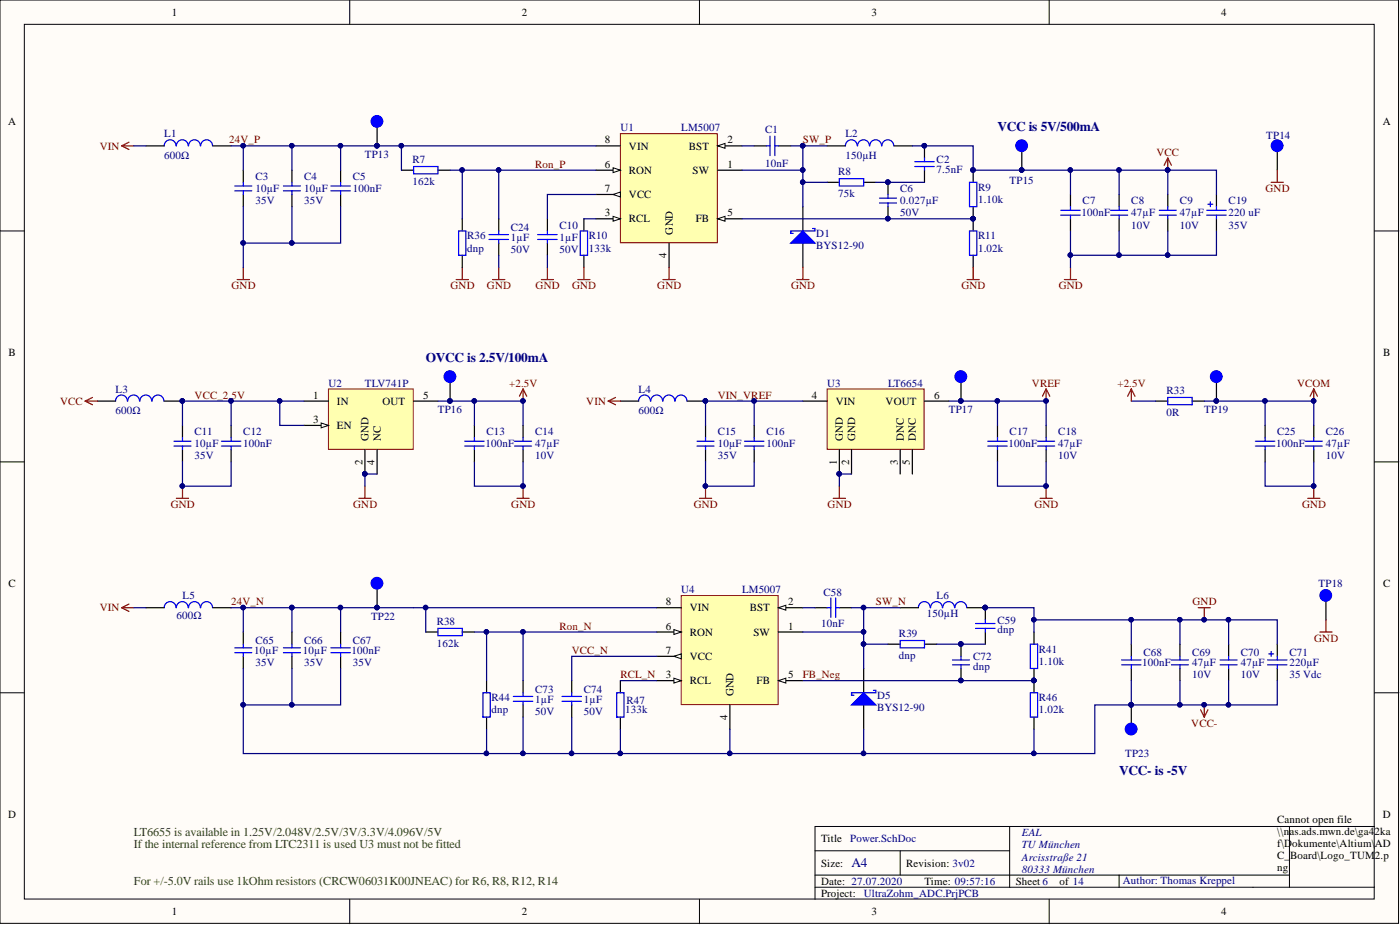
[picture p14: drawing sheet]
<svg xmlns="http://www.w3.org/2000/svg" width="292mm" height="193mm" viewBox="0 0 292 193" stroke-linecap="round" stroke-linejoin="round" font-family="sans-serif">
<defs><g id="words">
<g font-size="2.8" fill="#000080">
<text x="208.1" y="27.3">VCC is 5V/500mA</text>
<text x="88.8" y="75.5">OVCC is 2.5V/100mA</text>
<text x="233.5" y="161.7">VCC- is -5V</text>
<text x="177.7" y="181">A4</text>
</g>
<g font-size="2.5" fill="#274e13">
<text x="27.9" y="174.4">LT6655 is available in 1.25V/2.048V/2.5V/3V/3.3V/4.096V/5V</text>
<text x="27.9" y="177">If the internal reference from LTC2311 is used U3 must not be fitted</text>
<text x="27.9" y="184.6">For +/-5.0V rails use 1kOhm resistors (CRCW06031K00JNEAC) for R6, R8, R12, R14</text>
</g>
<g font-size="2.3">
<text x="35.9" y="3.3">1</text>
<text x="108.9" y="3.3">2</text>
<text x="181.8" y="3.3">3</text>
<text x="254.8" y="3.3">4</text>
<text x="1.7" y="26.1">A</text>
<text x="126.2" y="29.9">8</text>
<text x="151.8" y="29.9">2</text>
<text x="288.5" y="26.1">A</text>
<text x="126.2" y="35">6</text>
<text x="131.2" y="31.2">VIN</text>
<text x="143.7" y="31.2">BST</text>
<text x="151.8" y="35">1</text>
<text x="126.2" y="40.1">7</text>
<text x="131.2" y="36.3">RON</text>
<text x="131.2" y="41.3">VCC</text>
<text x="144.5" y="36.3">SW</text>
<text x="126.2" y="45.1">3</text>
<text x="131.2" y="46.4">RCL</text>
<text x="145.2" y="46.4">FB</text>
<text x="151.8" y="45.1">5</text>
<text x="139.1" y="53.9" transform="rotate(-90 139.1 53.9)">4</text>
<text x="140.4" y="48.9" transform="rotate(-90 140.4 48.9)">GND</text>
<text x="1.8" y="74.3">B</text>
<text x="288.6" y="74.3">B</text>
<text x="65.3" y="83.2">1</text>
<text x="88.3" y="83.2">5</text>
<text x="169.4" y="83.2">4</text>
<text x="194.9" y="83.2">6</text>
<text x="65.3" y="88.2">3</text>
<text x="70.3" y="84.4">IN</text>
<text x="70.3" y="89.5">EN</text>
<text x="79.8" y="84.4">OUT</text>
<text x="174.4" y="84.4">VIN</text>
<text x="184.8" y="84.4">VOUT</text>
<text x="76.9" y="92" transform="rotate(-90 76.9 92)">GND</text>
<text x="79.4" y="92" transform="rotate(-90 79.4 92)">NC</text>
<text x="175.9" y="92" transform="rotate(-90 175.9 92)">GND</text>
<text x="178.4" y="92" transform="rotate(-90 178.4 92)">GND</text>
<text x="188.6" y="92" transform="rotate(-90 188.6 92)">DNC</text>
<text x="191.1" y="92" transform="rotate(-90 191.1 92)">DNC</text>
<text x="75.6" y="97" transform="rotate(-90 75.6 97)">2</text>
<text x="78.2" y="97" transform="rotate(-90 78.2 97)">4</text>
<text x="174.6" y="97" transform="rotate(-90 174.6 97)">1</text>
<text x="177.2" y="97" transform="rotate(-90 177.2 97)">2</text>
<text x="187.3" y="97" transform="rotate(-90 187.3 97)">3</text>
<text x="189.8" y="97" transform="rotate(-90 189.8 97)">5</text>
<text x="1.8" y="122.5">C</text>
<text x="288.6" y="122.5">C</text>
<text x="138.9" y="131.3">6</text>
<text x="138.9" y="126.3">8</text>
<text x="143.9" y="127.5">VIN</text>
<text x="156.4" y="127.5">BST</text>
<text x="164.5" y="131.3">1</text>
<text x="164.5" y="126.3">2</text>
<text x="138.9" y="136.4">7</text>
<text x="143.9" y="132.6">RON</text>
<text x="143.9" y="137.7">VCC</text>
<text x="157.2" y="132.6">SW</text>
<text x="138.9" y="141.5">3</text>
<text x="143.9" y="142.8">RCL</text>
<text x="157.9" y="142.8">FB</text>
<text x="164.5" y="141.5">5</text>
<text x="153" y="145.3" transform="rotate(-90 153 145.3)">GND</text>
<text x="151.8" y="150.3" transform="rotate(-90 151.8 150.3)">4</text>
<text x="1.7" y="170.6">D</text>
<text x="266.5" y="171.7">Cannot open file</text>
<text x="288.5" y="170.6">D</text>
<text x="171.3" y="175.7">Title</text>
<text x="266.5" y="174.2">\\nas.ads.mwn.de\ga4</text>
<text x="266.5" y="176.7">f\D</text>
<text x="266.5" y="179.3">C_</text>
<text x="269.2" y="179.3">Board\Logo_TUM2.p</text>
<text x="269.6" y="176.7">okumente\Altium\</text>
<text x="286.8" y="174.2">2ka</text>
<text x="286.9" y="176.7">AD</text>
<text x="171.3" y="180.8">Size:</text>
<text x="171.3" y="184.6">Date: 27.07.2020</text>
<text x="189.1" y="180.8">Revision: 3v02</text>
<text x="192.9" y="184.6">Time: 09:57:16</text>
<text x="211.9" y="184.6">Sheet 6</text>
<text x="221.1" y="184.6">of 14</text>
<text x="266.5" y="181.8">ng</text>
<text x="35.9" y="190.9">1</text>
<text x="108.9" y="190.9">2</text>
<text x="171.3" y="187.1">Project:</text>
<text x="181.8" y="190.9">3</text>
<text x="254.8" y="190.9">4</text>
</g>
<g font-size="2.3" fill="#000080">
<text x="34.3" y="28.7">L1</text>
<text x="129.4" y="27.4">U1</text>
<text x="142.1" y="27.4">LM5007</text>
<text x="159.6" y="27.6">C1</text>
<text x="176.4" y="28.7">L2</text>
<text x="264.2" y="28.9">TP14</text>
<text x="34.3" y="33.2">600Ω</text>
<text x="76.1" y="33">TP13</text>
<text x="86" y="34">R7</text>
<text x="159.6" y="34.7">10nF</text>
<text x="176.4" y="33.2">150µH</text>
<text x="195.4" y="34">C2</text>
<text x="53.3" y="37.5">C3</text>
<text x="53.3" y="40.1">10µF</text>
<text x="63.5" y="37.5">C4</text>
<text x="63.5" y="40.1">10µF</text>
<text x="73.6" y="37.5">C5</text>
<text x="73.6" y="40.1">100nF</text>
<text x="86" y="38.5">162k</text>
<text x="174.9" y="36.5">R8</text>
<text x="174.9" y="41.1">75k</text>
<text x="187.8" y="40.1">C6</text>
<text x="195.4" y="36">7.5nF</text>
<text x="204.1" y="39.8">R9</text>
<text x="210.7" y="38.3">TP15</text>
<text x="53.3" y="42.6">35V</text>
<text x="63.5" y="42.6">35V</text>
<text x="116.7" y="47.7">C10</text>
<text x="187.8" y="45.1">50V</text>
<text x="187.8" y="42.6">0.027µF</text>
<text x="204.1" y="42.3">1.10k</text>
<text x="225.6" y="45.1">100nF</text>
<text x="225.9" y="42.6">C7</text>
<text x="236" y="47.7">10V</text>
<text x="236" y="42.6">C8</text>
<text x="236" y="45.1">47µF</text>
<text x="246.2" y="47.7">10V</text>
<text x="246.2" y="42.6">C9</text>
<text x="246.2" y="45.1">47µF</text>
<text x="256.3" y="47.7">35V</text>
<text x="256.3" y="42.6">C19</text>
<text x="256.3" y="45.1">220 uF</text>
<text x="97.5" y="50">R36</text>
<text x="97.5" y="52.5">dnp</text>
<text x="106.6" y="52.7">50V</text>
<text x="106.6" y="48.2">C24</text>
<text x="106.6" y="50.2">1µF</text>
<text x="116.7" y="52.7">50V</text>
<text x="116.7" y="50.2">1µF</text>
<text x="122.8" y="50">R10</text>
<text x="122.8" y="52.5">133k</text>
<text x="170.3" y="49.4">D1</text>
<text x="170.3" y="52">BYS12-90</text>
<text x="204.1" y="50">R11</text>
<text x="204.1" y="52.5">1.02k</text>
<text x="24.1" y="81.9">L3</text>
<text x="68.5" y="80.6">U2</text>
<text x="76.1" y="80.6">TLV741P</text>
<text x="133.2" y="81.9">L4</text>
<text x="172.6" y="80.6">U3</text>
<text x="185.3" y="80.6">LT6654</text>
<text x="243.4" y="82.2">R33</text>
<text x="24.1" y="86.5">600Ω</text>
<text x="91.4" y="86.2">TP16</text>
<text x="133.2" y="86.5">600Ω</text>
<text x="198" y="86.2">TP17</text>
<text x="243.4" y="86.7">0R</text>
<text x="251.3" y="86.2">TP19</text>
<text x="40.6" y="95.8">35V</text>
<text x="40.6" y="90.8">C11</text>
<text x="40.6" y="93.3">10µF</text>
<text x="50.8" y="90.8">C12</text>
<text x="50.8" y="93.3">100nF</text>
<text x="101.3" y="93.3">100nF</text>
<text x="101.5" y="90.8">C13</text>
<text x="111.7" y="95.8">10V</text>
<text x="111.7" y="90.8">C14</text>
<text x="111.7" y="93.3">47µF</text>
<text x="149.7" y="95.8">35V</text>
<text x="149.7" y="90.8">C15</text>
<text x="149.7" y="93.3">10µF</text>
<text x="159.9" y="90.8">C16</text>
<text x="159.9" y="93.3">100nF</text>
<text x="210.4" y="93.3">100nF</text>
<text x="210.7" y="90.8">C17</text>
<text x="220.8" y="95.8">10V</text>
<text x="220.8" y="90.8">C18</text>
<text x="220.8" y="93.3">47µF</text>
<text x="266.2" y="93.3">100nF</text>
<text x="266.5" y="90.8">C25</text>
<text x="276.6" y="95.8">10V</text>
<text x="276.6" y="90.8">C26</text>
<text x="276.6" y="93.3">47µF</text>
<text x="38.1" y="125">L5</text>
<text x="142.1" y="123.7">U4</text>
<text x="154.8" y="123.7">LM5007</text>
<text x="171.8" y="124.2">C58</text>
<text x="195.4" y="125">L6</text>
<text x="275.1" y="122.5">TP18</text>
<text x="36.8" y="129.1">600Ω</text>
<text x="77.4" y="129.3">TP22</text>
<text x="91.1" y="130.3">R38</text>
<text x="171.3" y="130.8">10nF</text>
<text x="193.4" y="128.8">150µH</text>
<text x="208.1" y="130.1">C59</text>
<text x="53" y="136.4">10µF</text>
<text x="53.3" y="134.4">C65</text>
<text x="63.2" y="136.4">10µF</text>
<text x="63.5" y="134.4">C66</text>
<text x="73.3" y="136.4">100nF</text>
<text x="73.6" y="134.4">C67</text>
<text x="91.1" y="134.9">162k</text>
<text x="187.6" y="132.9">R39</text>
<text x="187.6" y="137.4">dnp</text>
<text x="203" y="137.7">C72</text>
<text x="208.1" y="132.1">dnp</text>
<text x="216.7" y="136.2">R41</text>
<text x="238.6" y="136.9">C68</text>
<text x="248.7" y="136.9">C69</text>
<text x="258.9" y="136.9">C70</text>
<text x="269" y="136.9">C71</text>
<text x="53.3" y="138.9">35V</text>
<text x="63.5" y="138.9">35V</text>
<text x="73.6" y="138.9">35V</text>
<text x="203" y="139.7">dnp</text>
<text x="216.7" y="138.7">1.10k</text>
<text x="238.3" y="138.9">100nF</text>
<text x="248.7" y="141.5">10V</text>
<text x="248.7" y="138.9">47µF</text>
<text x="258.9" y="141.5">10V</text>
<text x="258.9" y="138.9">47µF</text>
<text x="269" y="141.5">35 Vdc</text>
<text x="269" y="138.9">220µF</text>
<text x="102.5" y="146.3">R44</text>
<text x="102.5" y="148.8">dnp</text>
<text x="111.7" y="149.1">50V</text>
<text x="111.7" y="144.5">C73</text>
<text x="111.7" y="146.6">1µF</text>
<text x="121.8" y="149.1">50V</text>
<text x="121.8" y="144.5">C74</text>
<text x="121.8" y="146.6">1µF</text>
<text x="130.5" y="148.8">133k</text>
<text x="130.7" y="146.8">R47</text>
<text x="183" y="145.8">D5</text>
<text x="183" y="148.3">BYS12-90</text>
<text x="216.7" y="146.3">R46</text>
<text x="216.7" y="148.8">1.02k</text>
<text x="234.8" y="158">TP23</text>
<text x="177.4" y="175.7">Power.SchDoc</text>
<text x="213.2" y="174.4">EAL</text>
<text x="213.2" y="179.5">Arcisstraße 21</text>
<text x="213.2" y="177">TU München</text>
<text x="213.2" y="182.1">80333 München</text>
<text x="234.3" y="184.3">Author: Thomas Kreppel</text>
<text x="180.2" y="187.1">UltraZohm_ADC.PrjPCB</text>
</g>
<g font-size="2.3" fill="#800000">
<text x="47.8" y="29.9">24V_P</text>
<text x="167.5" y="29.9">SW_P</text>
<text x="20.8" y="31.2">VIN</text>
<text x="111.7" y="35">Ron_P</text>
<text x="241.3" y="32.5">VCC</text>
<text x="264" y="40.1">GND</text>
<text x="48.3" y="60.3">GND</text>
<text x="94" y="60.3">GND</text>
<text x="101.6" y="60.3">GND</text>
<text x="111.8" y="60.3">GND</text>
<text x="119.4" y="60.3">GND</text>
<text x="137.1" y="60.3">GND</text>
<text x="165.1" y="60.3">GND</text>
<text x="200.6" y="60.3">GND</text>
<text x="220.9" y="60.3">GND</text>
<text x="40.6" y="83.2">VCC_2.5V</text>
<text x="106.3" y="80.6">+2.5V</text>
<text x="149.7" y="83.2">VIN_VREF</text>
<text x="215.3" y="80.6">VREF</text>
<text x="233.2" y="80.6">+2.5V</text>
<text x="270.6" y="80.6">VCOM</text>
<text x="12.5" y="84.4">VCC</text>
<text x="122.3" y="84.4">VIN</text>
<text x="35.6" y="106">GND</text>
<text x="73.7" y="106">GND</text>
<text x="106.7" y="106">GND</text>
<text x="144.8" y="106">GND</text>
<text x="172.7" y="106">GND</text>
<text x="215.8" y="106">GND</text>
<text x="271.7" y="106">GND</text>
<text x="20.8" y="127.5">VIN</text>
<text x="48.2" y="126.3">24V_N</text>
<text x="116.7" y="131.3">Ron_N</text>
<text x="182.7" y="126.3">SW_N</text>
<text x="248.8" y="126.3">GND</text>
<text x="119.3" y="136.4">VCC_N</text>
<text x="274.2" y="133.9">GND</text>
<text x="129.4" y="141.5">RCL_N</text>
<text x="167.5" y="141.5">FB_Neg</text>
<text x="248.6" y="151.6">VCC-</text>
</g>
</g></defs>
<g fill="#fffcf8" stroke="#000" stroke-width=".21">
<path d="M0 0h291.8v192.6h-291.8z"/>
<path d="M5.1 5.1h281.6v182.5h-281.6z"/>
</g>
<g fill="none" stroke="#000" stroke-width=".21">
<path d="M73 0v5.1M145.9 0v5.1M218.9 0v5.1M0 48.2h5.1M286.8 48.2h5.1M0 96.4h5.1M286.8 96.4h5.1M0 144.5h5.1M286.8 144.5h5.1M170 177.5h40.7M187.8 177.5v5.1M210.7 172.4v12.7"/>
<path d="M269 172.4h-99v15.2M286.8 172.4h-17.8v12.7M73 187.6v5.1M145.9 187.6v5.1M170 185.1h116.8M170 182.6h99M218.9 187.6v5.1M233.5 182.6v2.5"/>
</g>
<path d="M200.5 78.6v5.1M253.8 78.6v5.1M157.4 88.7v2.6M157.4 93.8v2.6" fill="none" stroke="#000" stroke-width=".25"/>
<path d="M155.3 93.1h4.1M155.3 92h4.1M157.4 91.3v.7M157.4 93.1v.7" fill="none" stroke="#00f" stroke-width=".25"/>
<g fill="none" stroke="#800000" stroke-width=".25">
<path d="M218.3 81.1v2.6M218.3 81.1l-.8 1.6M218.3 81.1l.7 1.6M274.1 81.1v2.6M274.1 81.1l-.8 1.6M274.1 81.1l.8 1.6M145.9 104h2.6M147.2 101.4v2.6M173.9 104h2.5M175.1 101.4v2.6M217 104h2.5M218.3 101.4v2.6"/>
<path d="M272.8 104h2.6M274.1 101.4v2.6"/>
</g>
<g fill="#000080" stroke="#000080" stroke-width=".21">
<circle cx="147.2" cy="101.4" r=".47"/>
<circle cx="218.2" cy="101.4" r=".47"/>
<circle cx="218.2" cy="83.6" r=".47"/>
<circle cx="274.1" cy="101.4" r=".47"/>
<circle cx="274.1" cy="83.6" r=".47"/>
<circle cx="200.5" cy="83.6" r=".47"/>
<circle cx="253.8" cy="83.6" r=".47"/>
</g>
<g fill="#00f" stroke="#00f" stroke-width=".21">
<circle cx="200.5" cy="78.6" r="1.23"/>
<circle cx="253.8" cy="78.6" r="1.23"/>
</g>
<path d="M129.4 27.9h20.3v22.7h-20.3z" fill="#ffffb0" stroke="#800000" stroke-width=".21"/>
<path d="M149.7 35.5h5.1M149.7 30.4h5.1" fill="none" stroke="#000" stroke-width=".25"/>
<path d="M149.7 30.4l1.6-.5v1z" fill="#fffcf8"/>
<path d="M149.7 30.4l1.6-.5v1z" fill="none" stroke="#000" stroke-width=".21"/>
<path d="M124.4 45.6h5" fill="none" stroke="#000" stroke-width=".25"/>
<path d="M127.9 45.1l1.5 .5-1.5 .6z" fill="#fffcf8"/>
<path d="M127.9 45.1l1.5 .5-1.5 .6z" fill="none" stroke="#000" stroke-width=".21"/>
<path d="M139.6 50.7v5.1M149.7 45.6h5.1" fill="none" stroke="#000" stroke-width=".25"/>
<path d="M149.7 45.6l1.6-.5v1.1z" fill="#fffcf8"/>
<path d="M149.7 45.6l1.6-.5v1.1z" fill="none" stroke="#000" stroke-width=".21"/>
<path d="M124.4 35.5h5" fill="none" stroke="#000" stroke-width=".25"/>
<path d="M127.9 35l1.5 .5-1.5 .5z" fill="#fffcf8"/>
<path d="M127.9 35l1.5 .5-1.5 .5z" fill="none" stroke="#000" stroke-width=".21"/>
<path d="M124.4 40.6h5" fill="none" stroke="#000" stroke-width=".25"/>
<path d="M127.9 40.6l1.5-.5v1z" fill="#fffcf8"/>
<path d="M127.9 40.6l1.5-.5v1z" fill="none" stroke="#000" stroke-width=".21"/>
<g fill="none" stroke="#000" stroke-width=".25">
<path d="M83.8 35.5h2.5M91.4 35.5h2.5M124.4 30.4h5M157.4 30.4h2.5M162.4 30.4h2.6M203 35.5v2.5M114.2 45.6v2.6M114.2 50.7v2.6M121.8 45.6v2.6M121.8 53.3v2.5M167.5 43.1v5.1M167.5 50.7v5.1"/>
<path d="M203 43.1v5.1M203 53.3v2.5M223.3 40.6v2.5M223.3 45.6v2.6"/>
</g>
<g fill="none" stroke="#00f" stroke-width=".25">
<path d="M86.3 34.7h5.1v1.6h-5.1zM159.9 30.4h.8M160.7 28.4v4.1M161.7 28.4v4.1M161.7 30.4h.7M202.3 38h1.5v5.1h-1.5zM112.2 50h4M112.2 48.9h4M114.2 48.2v.7M114.2 50v.7M121.1 48.2h1.5v5.1h-1.5zM202.3 48.2h1.5v5.1h-1.5z"/>
<path d="M221.3 43.9h4.1M221.3 44.9h4.1M223.3 43.1v.8M223.3 44.9v.7"/>
</g>
<g fill="#000080" stroke="#000080" stroke-width=".21">
<circle cx="203" cy="45.6" r=".47"/>
<circle cx="203" cy="35.5" r=".47"/>
</g>
<path d="M165 50.7l2.5-2.5 2.5 2.5z" fill="#00f"/>
<path d="M165 50.7l2.5-2.5 2.5 2.5zM169.5 47.7h.5v.5h-5v.5h.5" fill="none" stroke="#00f" stroke-width=".25"/>
<g fill="none" stroke="#800000" stroke-width=".25">
<path d="M243.7 33l-.8 1.5M243.7 33l.7 1.5M243.7 33v2.5M49.5 58.3h2.5M50.8 55.8v2.5M112.9 58.3h2.6M114.2 55.8v2.5M120.6 58.3h2.5M121.8 55.8v2.5M138.3 58.3h2.6M139.6 55.8v2.5M166.2 58.3h2.6"/>
<path d="M167.5 55.8v2.5M201.8 58.3h2.5M203 55.8v2.5M222.1 58.3h2.5M223.3 55.8v2.5"/>
</g>
<circle cx="243.6" cy="35.5" r=".47" fill="#000080" stroke="#000080" stroke-width=".21"/>
<path d="M68.5 81.1h17.7v12.6h-17.7z" fill="#ffffb0" stroke="#800000" stroke-width=".21"/>
<path d="M63.5 83.7h5M63.5 88.7h5M76.1 93.8v5.1" fill="none" stroke="#000" stroke-width=".25"/>
<circle cx="76.1" cy="98.9" r=".47" fill="#000080" stroke="#000080" stroke-width=".21"/>
<path d="M67 88.2l1.5 .5-1.5 .6z" fill="#fffcf8"/>
<path d="M67 88.2l1.5 .5-1.5 .6z" fill="none" stroke="#000" stroke-width=".21"/>
<path d="M78.7 25.4v5M213.2 30.4v5.1M93.9 78.6v5.1M48.2 88.7v2.6M48.2 93.8v2.6M78.7 93.8v5.1M86.3 83.7h5.1M99 88.7v2.6M99 93.8v2.6" fill="none" stroke="#000" stroke-width=".25"/>
<g fill="#000080" stroke="#000080" stroke-width=".21">
<circle cx="76.1" cy="98.9" r=".47"/>
<circle cx="38" cy="101.4" r=".47"/>
<circle cx="109.1" cy="101.4" r=".47"/>
<circle cx="213.2" cy="35.5" r=".47"/>
<circle cx="78.6" cy="30.4" r=".47"/>
<circle cx="93.9" cy="83.6" r=".47"/>
</g>
<path d="M46.2 93.1h4.1M46.2 92h4.1M48.2 91.3v.7M48.2 93.1v.7M97 93.1h4M97 92h4M99 91.3v.7M99 93.1v.7" fill="none" stroke="#00f" stroke-width=".25"/>
<path d="M36.8 104h2.5M38.1 101.4v2.6M74.9 104h2.5M76.1 101.4v2.6M107.9 104h2.5M109.1 101.4v2.6" fill="none" stroke="#800000" stroke-width=".25"/>
<g fill="#00f" stroke="#00f" stroke-width=".21">
<circle cx="213.2" cy="30.4" r="1.23"/>
<circle cx="78.6" cy="25.3" r="1.23"/>
<circle cx="93.9" cy="78.6" r="1.23"/>
</g>
<path d="M172.6 81.1h20.2v12.6h-20.2z" fill="#ffffb0" stroke="#800000" stroke-width=".21"/>
<g fill="none" stroke="#000" stroke-width=".25">
<path d="M30.5 30.4h3.8M44.4 30.4h3.8M50.8 35.5v2.5M60.9 35.5v2.5M71.1 35.5v2.5M172.6 38h2.5M172.6 30.4h3.8M180.2 38h2.5M185.3 38v2.6M186.5 30.4h3.9M192.9 30.4v2.6M192.9 35.5v2.5"/>
<path d="M266.5 30.4v5.1M50.8 40.6v2.5M60.9 40.6v2.5M71.1 40.6v2.5M185.3 43.1v2.5M233.5 40.6v2.5M233.5 45.6v2.6M243.7 40.6v2.5M243.7 45.6v2.6M253.8 40.6v2.5M253.8 45.6v2.6M20.3 83.7h3.8"/>
<path d="M34.3 83.7h3.8M38.1 88.7v2.6M38.1 93.8v2.6M109.1 88.7v2.6M109.1 93.8v2.6M129.4 83.7h3.8M143.4 83.7h3.8M147.2 88.7v2.6M147.2 93.8v2.6M167.5 83.7h5.1M175.1 93.8v5.1M177.7 93.8v5.1"/>
<path d="M187.8 93.8v5.1M190.4 93.8v5.1M192.9 83.7h5.1M208.1 88.7v2.6M208.1 93.8v2.6M218.3 88.7v2.6M218.3 93.8v2.6M241.1 83.7h2.6M248.7 83.7h2.6M264 88.7v2.6M264 93.8v2.6M274.1 88.7v2.6"/>
<path d="M274.1 93.8v2.6M30.5 126.8h3.8M44.4 126.8h3.8M50.8 131.9v2.5M50.8 136.9v2.6M60.9 131.9v2.5M60.9 136.9v2.6M170 126.8h2.6M175.1 126.8h2.6M180.2 139.5v5M200.5 134.4v2.5M200.5 139.5v2.5"/>
<path d="M205.6 126.8v2.5M205.6 131.9v2.5M236 134.4v2.5M236 139.5v2.5M246.2 134.4v2.5M246.2 139.5v2.5M256.3 134.4v2.5M256.3 139.5v2.5M266.5 134.4v2.5M266.5 139.5v2.5M180.2 147.1v5"/>
</g>
<g fill="#000080" stroke="#000080" stroke-width=".21">
<circle cx="175.1" cy="98.9" r=".47"/>
<circle cx="192.9" cy="30.4" r=".47"/>
<circle cx="38" cy="83.6" r=".47"/>
<circle cx="147.2" cy="83.6" r=".47"/>
<circle cx="185.2" cy="45.6" r=".47"/>
<circle cx="185.2" cy="38" r=".47"/>
<circle cx="167.5" cy="30.4" r=".47"/>
<circle cx="251.2" cy="147" r=".47"/>
<circle cx="251.2" cy="129.3" r=".47"/>
<circle cx="200.5" cy="134.3" r=".47"/>
<circle cx="200.5" cy="142" r=".47"/>
<circle cx="205.5" cy="126.7" r=".47"/>
</g>
<g fill="none" stroke="#00f" stroke-width=".25">
<path d="M36.7 30.4a1.23 1.23 0 0 0-1.2-1.2 1.23 1.23 0 0 0-1.2 1.2M39.3 30.4a1.23 1.23 0 0 0-1.3-1.2 1.23 1.23 0 0 0-1.2 1.2M41.8 30.4a1.23 1.23 0 0 0-1.2-1.2 1.23 1.23 0 0 0-1.3 1.2M44.3 30.4a1.23 1.23 0 0 0-1.2-1.2 1.23 1.23 0 0 0-1.2 1.2M49 39.8h3.5M49 38.8h3.5M50.8 38v.8M50.8 39.8v.8M59.1 39.8h3.6M59.1 38.8h3.6M60.9 38v.8M60.9 39.8v.8"/>
<path d="M69 39.8h4.1M69 38.8h4.1M71.1 38v.8M71.1 39.8v.8M175.1 37.3h5.1v1.5h-5.1zM178.9 30.4a1.23 1.23 0 0 0-1.3-1.2 1.23 1.23 0 0 0-1.2 1.2M181.4 30.4a1.23 1.23 0 0 0-1.2-1.2 1.23 1.23 0 0 0-1.3 1.2M183.9 30.4a1.23 1.23 0 0 0-1.2-1.2 1.23 1.23 0 0 0-1.2 1.2M186.5 30.4a1.23 1.23 0 0 0-1.3-1.2 1.23 1.23 0 0 0-1.2 1.2M190.9 34.7h4M190.9 33.7h4M192.9 33v.7"/>
<path d="M192.9 34.7v.8M183.5 41.3h3.6M183.5 42.3h3.6M185.3 40.6v.7M185.3 42.3v.8M231.7 43.9h3.6M231.7 44.9h3.6M233.5 43.1v.8M233.5 44.9v.7M241.9 43.9h3.5M241.9 44.9h3.5M243.7 43.1v.8"/>
<path d="M243.7 44.9v.7M251.8 43.9h4M251.8 44.9h4M252 42.6h1M252.5 42.1v1M253.8 43.1v.8M253.8 44.9v.7M26.6 83.7a1.23 1.23 0 0 0-1.3-1.3 1.23 1.23 0 0 0-1.2 1.3M29.1 83.7a1.23 1.23 0 0 0-1.2-1.3 1.23 1.23 0 0 0-1.3 1.3M31.6 83.7a1.23 1.23 0 0 0-1.2-1.3 1.23 1.23 0 0 0-1.2 1.3M34.2 83.7a1.23 1.23 0 0 0-1.2-1.3 1.23 1.23 0 0 0-1.3 1.3M36.3 93.1h3.5"/>
<path d="M36.3 92h3.5M38.1 91.3v.7M38.1 93.1v.7M107.4 93.1h3.5M107.4 92h3.5M109.1 91.3v.7M109.1 93.1v.7M135.7 83.7a1.23 1.23 0 0 0-1.2-1.3 1.23 1.23 0 0 0-1.3 1.3M138.2 83.7a1.23 1.23 0 0 0-1.2-1.3 1.23 1.23 0 0 0-1.2 1.3M140.8 83.7a1.23 1.23 0 0 0-1.2-1.3 1.23 1.23 0 0 0-1.3 1.3M143.3 83.7a1.23 1.23 0 0 0-1.2-1.3 1.23 1.23 0 0 0-1.2 1.3M145.4 93.1h3.6"/>
<path d="M145.4 92h3.6M147.2 91.3v.7M147.2 93.1v.7M206.1 93.1h4M206.1 92h4M208.1 91.3v.7M208.1 93.1v.7M216.5 93.1h3.5M216.5 92h3.5M218.3 91.3v.7M218.3 93.1v.7M243.7 82.9h5v1.5h-5z"/>
<path d="M261.9 93.1h4.1M261.9 92h4.1M264 91.3v.7M264 93.1v.7M272.3 93.1h3.6M272.3 92h3.6M274.1 91.3v.7M274.1 93.1v.7M36.7 126.8a1.23 1.23 0 0 0-1.2-1.3 1.23 1.23 0 0 0-1.2 1.3M39.3 126.8a1.23 1.23 0 0 0-1.3-1.3 1.23 1.23 0 0 0-1.2 1.3M41.8 126.8a1.23 1.23 0 0 0-1.2-1.3 1.23 1.23 0 0 0-1.3 1.3M44.3 126.8a1.23 1.23 0 0 0-1.2-1.3 1.23 1.23 0 0 0-1.2 1.3"/>
<path d="M49 135.1h3.5M49 136.2h3.5M50.8 134.4v.7M50.8 136.2v.7M59.1 135.1h3.6M59.1 136.2h3.6M60.9 134.4v.7M60.9 136.2v.7M172.6 126.8h.7M173.3 124.8v4M174.4 124.8v4M174.4 126.8h.7"/>
<path d="M198.7 137.7h3.6M198.7 138.7h3.6M200.5 136.9v.8M200.5 138.7v.8M203.6 131.1h4M203.6 130.1h4M205.6 129.3v.8M205.6 131.1v.8M234 137.7h4.1M234 138.7h4.1M236 136.9v.8M236 138.7v.8"/>
<path d="M244.4 137.7h3.6M244.4 138.7h3.6M246.2 136.9v.8M246.2 138.7v.8M254.6 137.7h3.5M254.6 138.7h3.5M256.3 136.9v.8M256.3 138.7v.8M264.5 137.7h4M264.5 138.7h4M264.7 136.4h1M265.2 135.9v1"/>
<path d="M266.5 136.9v.8M266.5 138.7v.8"/>
</g>
<circle cx="266.5" cy="30.4" r="1.23" fill="#00f" stroke="#00f" stroke-width=".21"/>
<g fill="none" stroke="#800000" stroke-width=".25">
<path d="M265.2 38h2.6M266.5 35.5v2.5M17.8 83.7h2.5M17.8 83.7l1.5 .7M19.3 82.9l-1.5 .8M126.9 83.7l1.5 .7M126.9 83.7h2.5M128.4 82.9l-1.5 .8M250 126.8h2.5M251.3 126.8v2.5M250.5 148.1l.8 1.5M251.3 147.1v2.5"/>
<path d="M252 148.1l-.7 1.5"/>
</g>
<path d="M177.7 147.1l2.5-2.6 2.5 2.6z" fill="#00f"/>
<g fill="none" stroke="#00f" stroke-width=".25">
<path d="M69 136.2h4.1M69 135.1h4.1M71.1 134.4v.7M71.1 136.2v.7M91.4 131.1h5v1.5h-5zM187.8 133.6h5.1v1.5h-5.1zM194.1 126.8a1.23 1.23 0 0 0-1.2-1.3 1.23 1.23 0 0 0-1.3 1.3M196.6 126.8a1.23 1.23 0 0 0-1.2-1.3 1.23 1.23 0 0 0-1.2 1.3M199.2 126.8a1.23 1.23 0 0 0-1.3-1.3 1.23 1.23 0 0 0-1.2 1.3M201.7 126.8a1.23 1.23 0 0 0-1.2-1.3 1.23 1.23 0 0 0-1.3 1.3M215 134.4h1.5v5.1h-1.5zM117.3 146.3h4"/>
<path d="M117.3 145.3h4M119.3 144.5v.8M119.3 146.3v.8M128.7 144.5h1.5v5.1h-1.5zM177.7 147.1l2.5-2.6 2.5 2.6zM182.2 144h.5v.5h-5v.5h.5M215 144.5h1.5v5.1h-1.5z"/>
</g>
<g fill="none" stroke="#000" stroke-width=".25">
<path d="M71.1 131.9v2.5M71.1 136.9v2.6M88.8 131.9h2.6M96.4 131.9h2.6M185.3 134.4h2.5M187.8 126.8h3.8M192.9 134.4h2.5M201.8 126.8h3.8M215.7 131.9v2.5M215.7 139.5v5M119.3 142v2.5M119.3 147.1v2.5"/>
<path d="M129.4 142v2.5M129.4 149.6v2.5M215.7 149.6v2.5"/>
</g>
<g fill="#000080" stroke="#000080" stroke-width=".21">
<circle cx="215.7" cy="142" r=".47"/>
<circle cx="205.5" cy="126.7" r=".47"/>
</g>
<path d="M142.1 124.2h20.3v22.8h-20.3z" fill="#ffffb0" stroke="#800000" stroke-width=".21"/>
<path d="M162.4 131.9h5.1M162.4 126.8h5.1" fill="none" stroke="#000" stroke-width=".25"/>
<path d="M162.4 126.8l1.6-.5v1z" fill="#fffcf8"/>
<path d="M162.4 126.8l1.6-.5v1z" fill="none" stroke="#000" stroke-width=".21"/>
<path d="M137.1 142h5" fill="none" stroke="#000" stroke-width=".25"/>
<path d="M140.6 141.5l1.5 .5-1.5 .5z" fill="#fffcf8"/>
<path d="M140.6 141.5l1.5 .5-1.5 .5z" fill="none" stroke="#000" stroke-width=".21"/>
<path d="M152.3 147.1v5M162.4 142h5.1" fill="none" stroke="#000" stroke-width=".25"/>
<path d="M162.4 142l1.6-.5v1z" fill="#fffcf8"/>
<path d="M162.4 142l1.6-.5v1z" fill="none" stroke="#000" stroke-width=".21"/>
<path d="M137.1 131.9h5" fill="none" stroke="#000" stroke-width=".25"/>
<path d="M140.6 131.3l1.5 .6-1.5 .5z" fill="#fffcf8"/>
<path d="M140.6 131.3l1.5 .6-1.5 .5z" fill="none" stroke="#000" stroke-width=".21"/>
<path d="M137.1 136.9h5" fill="none" stroke="#000" stroke-width=".25"/>
<path d="M140.6 136.9l1.5-.5v1z" fill="#fffcf8"/>
<path d="M140.6 136.9l1.5-.5v1z" fill="none" stroke="#000" stroke-width=".21"/>
<path d="M96.4 45.6v2.6M96.4 53.3v2.5M104.1 45.6v2.6M104.1 50.7v2.6M78.7 121.7v5.1M137.1 126.8h5M276.6 124.2v5.1M101.5 142v2.5M101.5 149.6v2.5M109.1 142v2.5M109.1 147.1v2.5M236 147.1v5" fill="none" stroke="#000" stroke-width=".25"/>
<path d="M95.7 48.2h1.5v5.1h-1.5zM102 50h4.1M102 48.9h4.1M104.1 48.2v.7M104.1 50v.7M100.8 144.5h1.5v5.1h-1.5zM107.1 146.3h4.1M107.1 145.3h4.1M109.1 144.5v.8M109.1 146.3v.8" fill="none" stroke="#00f" stroke-width=".25"/>
<g fill="none" stroke="#800000" stroke-width=".25">
<path d="M25.4 30.4l1.5 .8M25.4 30.4h2.5M26.9 29.7l-1.5 .7M95.2 58.3h2.5M96.4 55.8v2.5M102.8 58.3h2.5M104.1 55.8v2.5M109.1 81.1l-.7 1.6M109.1 81.1l.8 1.6M109.1 81.1v2.6M236 81.1l-.7 1.6M236 81.1l.8 1.6"/>
<path d="M236 81.1v2.6M25.4 126.8l1.5 .7M25.4 126.8h2.5M26.9 126l-1.5 .8M275.4 131.9h2.5M276.6 129.3v2.6"/>
</g>
<g fill="#000080" stroke="#000080" stroke-width=".21">
<circle cx="78.6" cy="126.7" r=".47"/>
<circle cx="236" cy="147" r=".47"/>
<circle cx="208.1" cy="83.6" r=".47"/>
<circle cx="38" cy="101.4" r=".47"/>
<circle cx="60.9" cy="50.7" r=".47"/>
<circle cx="50.7" cy="50.7" r=".47"/>
<circle cx="58.3" cy="83.6" r=".47"/>
<circle cx="76.1" cy="98.9" r=".47"/>
<circle cx="109.1" cy="101.4" r=".47"/>
<circle cx="185.2" cy="45.6" r=".47"/>
<circle cx="203" cy="45.6" r=".47"/>
<circle cx="167.5" cy="38" r=".47"/>
<circle cx="185.2" cy="38" r=".47"/>
<circle cx="147.2" cy="101.4" r=".47"/>
<circle cx="175.1" cy="98.9" r=".47"/>
<circle cx="223.3" cy="53.2" r=".47"/>
<circle cx="233.5" cy="53.2" r=".47"/>
<circle cx="243.6" cy="53.2" r=".47"/>
<circle cx="243.6" cy="35.5" r=".47"/>
<circle cx="218.2" cy="101.4" r=".47"/>
<circle cx="274.1" cy="101.4" r=".47"/>
<circle cx="48.2" cy="83.6" r=".47"/>
<circle cx="60.9" cy="30.4" r=".47"/>
<circle cx="71" cy="30.4" r=".47"/>
<circle cx="98.9" cy="83.6" r=".47"/>
<circle cx="157.3" cy="83.6" r=".47"/>
<circle cx="223.3" cy="35.5" r=".47"/>
<circle cx="233.5" cy="35.5" r=".47"/>
<circle cx="263.9" cy="83.6" r=".47"/>
<circle cx="147.2" cy="83.6" r=".47"/>
<circle cx="200.5" cy="83.6" r=".47"/>
<circle cx="218.2" cy="83.6" r=".47"/>
<circle cx="253.8" cy="83.6" r=".47"/>
<circle cx="274.1" cy="83.6" r=".47"/>
<circle cx="38" cy="83.6" r=".47"/>
<circle cx="109.1" cy="83.6" r=".47"/>
<circle cx="93.9" cy="83.6" r=".47"/>
<circle cx="167.5" cy="30.4" r=".47"/>
<circle cx="167.5" cy="35.5" r=".47"/>
<circle cx="50.7" cy="30.4" r=".47"/>
<circle cx="83.7" cy="30.4" r=".47"/>
<circle cx="104" cy="35.5" r=".47"/>
<circle cx="96.4" cy="35.5" r=".47"/>
<circle cx="256.3" cy="147" r=".47"/>
<circle cx="50.7" cy="126.7" r=".47"/>
<circle cx="60.9" cy="126.7" r=".47"/>
<circle cx="50.7" cy="147" r=".47"/>
<circle cx="60.9" cy="147" r=".47"/>
<circle cx="152.2" cy="157.2" r=".47"/>
<circle cx="180.2" cy="157.2" r=".47"/>
<circle cx="215.7" cy="142" r=".47"/>
<circle cx="200.5" cy="142" r=".47"/>
<circle cx="180.2" cy="134.3" r=".47"/>
<circle cx="200.5" cy="134.3" r=".47"/>
<circle cx="236" cy="129.3" r=".47"/>
<circle cx="215.7" cy="129.3" r=".47"/>
<circle cx="205.5" cy="126.7" r=".47"/>
<circle cx="71" cy="126.7" r=".47"/>
<circle cx="101.5" cy="157.2" r=".47"/>
<circle cx="101.5" cy="131.8" r=".47"/>
<circle cx="109.1" cy="157.2" r=".47"/>
<circle cx="109.1" cy="131.8" r=".47"/>
<circle cx="119.2" cy="157.2" r=".47"/>
<circle cx="129.4" cy="157.2" r=".47"/>
<circle cx="180.2" cy="131.8" r=".47"/>
<circle cx="180.2" cy="126.7" r=".47"/>
<circle cx="215.7" cy="157.2" r=".47"/>
<circle cx="246.2" cy="147" r=".47"/>
<circle cx="246.2" cy="129.3" r=".47"/>
<circle cx="256.3" cy="129.3" r=".47"/>
<circle cx="78.6" cy="30.4" r=".47"/>
<circle cx="192.9" cy="30.4" r=".47"/>
<circle cx="203" cy="35.5" r=".47"/>
<circle cx="213.2" cy="35.5" r=".47"/>
<circle cx="251.2" cy="147" r=".47"/>
<circle cx="251.2" cy="129.3" r=".47"/>
<circle cx="88.8" cy="126.7" r=".47"/>
</g>
<g fill="#00f" stroke="#00f" stroke-width=".21">
<circle cx="78.6" cy="121.7" r="1.23"/>
<circle cx="236" cy="152.1" r="1.23"/>
<circle cx="276.6" cy="124.2" r="1.23"/>
</g>
<g fill="none" stroke="#000080" stroke-width=".25">
<path d="M27.9 30.4h2.6M48.2 30.4h76.2M50.8 30.4v5.1M60.9 30.4v5.1M71.1 30.4v5.1M83.8 30.4v5.1M93.9 35.5h30.5M96.4 35.5v10.1M104.1 35.5v10.1M154.8 35.5h12.7v7.6M154.8 30.4h2.6M165 30.4h2.5"/>
<path d="M167.5 38h5.1M172.6 30.4h-5.1v5.1M182.7 38h10.2M190.4 30.4h12.6v5.1h40.7v5.1M223.3 35.5v5.1M233.5 35.5v5.1M243.7 35.5h10.1v5.1M50.8 43.1v12.7M60.9 43.1v7.6h-10.1M71.1 43.1v7.6h-10.2M104.1 53.3v2.5M114.2 53.3v2.5"/>
<path d="M121.8 45.6h2.6M124.4 40.6h-10.2v5M154.8 45.6h48.2M223.3 48.2v7.6M233.5 48.2v5.1h-10.2M243.7 48.2v5.1h-10.2M253.8 48.2v5.1h-10.1M38.1 96.4v5h10.1v-5M48.2 83.7v5M58.4 83.7v5h5.1M63.5 83.7h-25.4v5M78.7 98.9h-2.6v2.5"/>
<path d="M91.4 83.7h17.7v5M99 96.4v5h10.1v-5M99 83.7v5M147.2 96.4v5h10.2v-5M157.4 83.7v5M167.5 83.7h-20.3v5M177.7 98.9h-2.6v2.5M198 83.7h20.3v5M208.1 96.4v5h10.2v-5M208.1 83.7v5M236 83.7h5.1M251.3 83.7h22.8v5"/>
<path d="M264 96.4v5h10.1v-5M264 83.7v5M27.9 126.8h2.6M48.2 126.8h12.7M50.8 139.5v7.6h10.1v-7.6M50.8 126.8v5.1M60.9 126.8h76.2M60.9 126.8v5.1M71.1 139.5v7.6h-10.2M71.1 126.8v5.1M88.8 126.8v5.1M99 131.9h38.1"/>
<path d="M101.5 131.9v10.1M109.1 131.9v10.1M137.1 136.9h-17.8v5.1M167.5 131.9h12.7v7.6M167.5 126.8h2.5M177.7 126.8h10.1M180.2 134.4h5.1M180.2 126.8v5.1M195.4 134.4h10.2M205.6 126.8h10.1v2.5h20.3M215.7 129.3v2.6M236 134.4v-5.1h30.5v5.1"/>
<path d="M246.2 129.3v5.1M256.3 129.3v5.1M50.8 147.1v10.1h101.5M101.5 152.1v5.1M109.1 149.6v7.6M119.3 149.6v7.6M129.4 142h7.7M129.4 152.1v5.1M152.3 152.1v5.1h27.9M167.5 142h48.2M215.7 152.1v5.1M236 142v5.1h30.5v-5.1"/>
<path d="M236 147.1h-7.6v10.1h-48.2v-5.1M246.2 142v5.1M256.3 142v5.1"/>
</g>
<use href="#words"/>
</svg>
